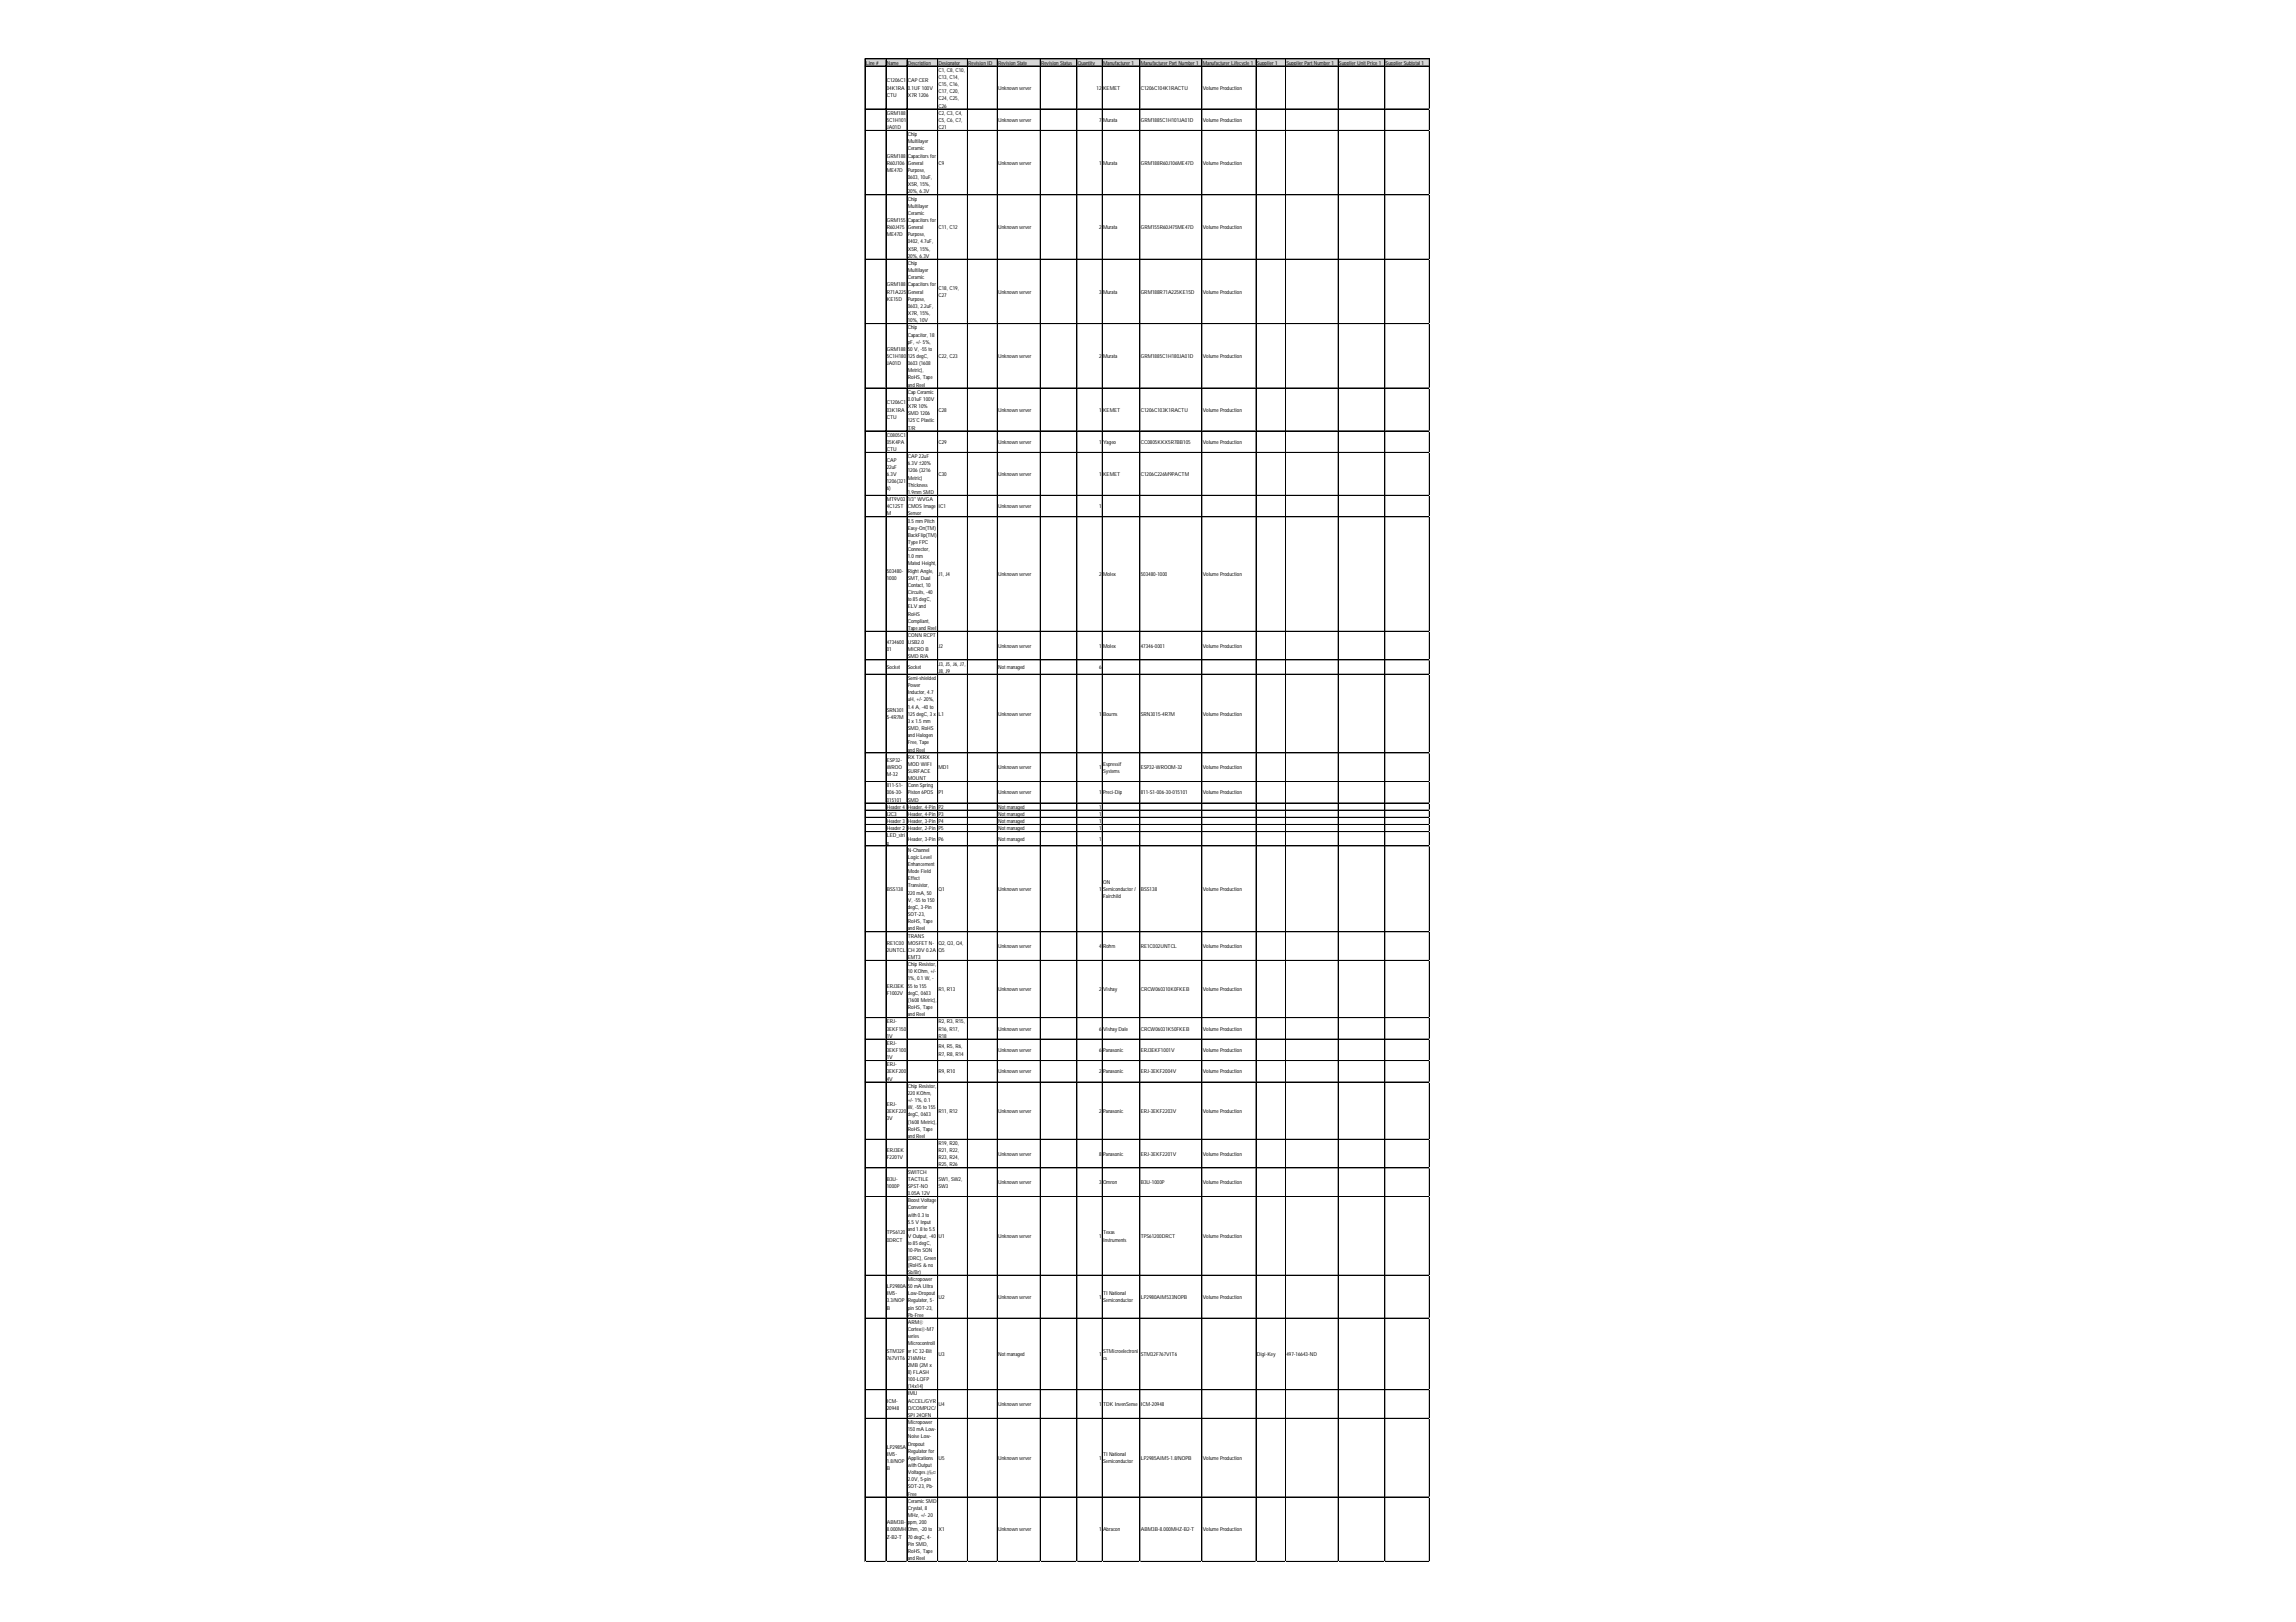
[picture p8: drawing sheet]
<svg xmlns="http://www.w3.org/2000/svg" width="297mm" height="210mm" viewBox="0 0 297 210" stroke-linecap="round" stroke-linejoin="round" font-family="sans-serif">
<defs><g id="words">
<g font-size=".7">
<text x="112" y="8.4">Line #</text>
<text x="114.7" y="8.4">Name</text>
<text x="114.7" y="10.7">C1206C1</text>
<text x="114.7" y="11.6">04K1RA</text>
<text x="117.4" y="8.4">Description</text>
<text x="117.4" y="10.7">CAP CER</text>
<text x="117.4" y="11.6">0.1UF 100V</text>
<text x="121.4" y="8.4">Designator</text>
<text x="121.4" y="9.3">C1, C8, C10,</text>
<text x="121.4" y="10.2">C13, C14,</text>
<text x="121.4" y="11.1">C15, C16,</text>
<text x="125.3" y="8.4">Revision ID</text>
<text x="129.1" y="8.4">Revision State</text>
<text x="129.1" y="11.6">Unknown server</text>
<text x="134.7" y="8.4">Revision Status</text>
<text x="139.4" y="8.4">Quantity</text>
<text x="141.9" y="11.6">12</text>
<text x="142.7" y="8.4">Manufacturer 1</text>
<text x="142.7" y="11.6">KEMET</text>
<text x="147.6" y="8.4">Manufacturer Part Number 1</text>
<text x="147.6" y="11.6">C1206C104K1RACTU</text>
<text x="155.6" y="8.4">Manufacturer Lifecycle 1</text>
<text x="155.6" y="11.6">Volume Production</text>
<text x="162.6" y="8.4">Supplier 1</text>
<text x="166.4" y="8.4">Supplier Part Number 1</text>
<text x="173.2" y="8.4">Supplier Unit Price 1</text>
<text x="179.3" y="8.4">Supplier Subtotal 1</text>
<text x="114.7" y="12.5">CTU</text>
<text x="114.7" y="14.8">GRM188</text>
<text x="114.7" y="15.8">5C1H101</text>
<text x="114.7" y="16.7">JA01D</text>
<text x="117.4" y="12.5">X7R 1206</text>
<text x="117.4" y="17.6">Chip</text>
<text x="121.4" y="12.1">C17, C20,</text>
<text x="121.4" y="13">C24, C25,</text>
<text x="121.4" y="13.9">C26</text>
<text x="121.4" y="14.8">C2, C3, C4,</text>
<text x="121.4" y="15.8">C5, C6, C7,</text>
<text x="121.4" y="16.7">C21</text>
<text x="129.1" y="15.8">Unknown server</text>
<text x="142.2" y="15.8">7</text>
<text x="142.7" y="15.8">Murata</text>
<text x="147.6" y="15.8">GRM1885C1H101JA01D</text>
<text x="155.6" y="15.8">Volume Production</text>
<text x="114.7" y="20.4">GRM188</text>
<text x="114.7" y="21.3">R60J106</text>
<text x="114.7" y="22.3">ME47D</text>
<text x="117.4" y="18.5">Multilayer</text>
<text x="117.4" y="19.5">Ceramic</text>
<text x="117.4" y="20.4">Capacitors for</text>
<text x="117.4" y="21.3">General</text>
<text x="117.4" y="22.3">Purpose,</text>
<text x="117.4" y="23.2">0603, 10uF,</text>
<text x="121.4" y="21.3">C9</text>
<text x="129.1" y="21.3">Unknown server</text>
<text x="142.2" y="21.3">1</text>
<text x="142.7" y="21.3">Murata</text>
<text x="147.6" y="21.3">GRM188R60J106ME47D</text>
<text x="155.6" y="21.3">Volume Production</text>
<text x="114.7" y="28.7">GRM155</text>
<text x="114.7" y="29.7">R60J475</text>
<text x="117.4" y="24.1">X5R, 15%,</text>
<text x="117.4" y="25">20%, 6.3V</text>
<text x="117.4" y="26">Chip</text>
<text x="117.4" y="26.9">Multilayer</text>
<text x="117.4" y="27.8">Ceramic</text>
<text x="117.4" y="28.7">Capacitors for</text>
<text x="117.4" y="29.7">General</text>
<text x="121.4" y="29.7">C11, C12</text>
<text x="129.1" y="29.7">Unknown server</text>
<text x="142.2" y="29.7">2</text>
<text x="142.7" y="29.7">Murata</text>
<text x="147.6" y="29.7">GRM155R60J475ME47D</text>
<text x="155.6" y="29.7">Volume Production</text>
<text x="114.7" y="30.6">ME47D</text>
<text x="117.4" y="30.6">Purpose,</text>
<text x="117.4" y="31.5">0402, 4.7uF,</text>
<text x="117.4" y="32.4">X5R, 15%,</text>
<text x="117.4" y="33.4">20%, 6.3V</text>
<text x="117.4" y="34.3">Chip</text>
<text x="117.4" y="35.2">Multilayer</text>
<text x="114.7" y="37.1">GRM188</text>
<text x="114.7" y="38">R71A225</text>
<text x="114.7" y="38.9">KE15D</text>
<text x="117.4" y="36.1">Ceramic</text>
<text x="117.4" y="37.1">Capacitors for</text>
<text x="117.4" y="38">General</text>
<text x="117.4" y="38.9">Purpose,</text>
<text x="117.4" y="39.8">0603, 2.2uF,</text>
<text x="117.4" y="40.8">X7R, 15%,</text>
<text x="117.4" y="41.7">10%, 10V</text>
<text x="121.4" y="37.5">C18, C19,</text>
<text x="121.4" y="38.4">C27</text>
<text x="129.1" y="38">Unknown server</text>
<text x="142.2" y="38">3</text>
<text x="142.7" y="38">Murata</text>
<text x="147.6" y="38">GRM188R71A225KE15D</text>
<text x="155.6" y="38">Volume Production</text>
<text x="114.7" y="45.4">GRM188</text>
<text x="114.7" y="46.3">5C1H180</text>
<text x="114.7" y="47.3">JA01D</text>
<text x="117.4" y="42.6">Chip</text>
<text x="117.4" y="43.5">Capacitor, 18</text>
<text x="117.4" y="44.5">pF, +/- 5%,</text>
<text x="117.4" y="45.4">50 V, -55 to</text>
<text x="117.4" y="46.3">125 degC,</text>
<text x="117.4" y="47.3">0603 (1608</text>
<text x="121.4" y="46.3">C22, C23</text>
<text x="129.1" y="46.3">Unknown server</text>
<text x="142.2" y="46.3">2</text>
<text x="142.7" y="46.3">Murata</text>
<text x="147.6" y="46.3">GRM1885C1H180JA01D</text>
<text x="155.6" y="46.3">Volume Production</text>
<text x="114.7" y="52.3">C1206C1</text>
<text x="114.7" y="53.3">03K1RA</text>
<text x="117.4" y="48.2">Metric),</text>
<text x="117.4" y="49.1">RoHS, Tape</text>
<text x="117.4" y="50">and Reel</text>
<text x="117.4" y="51">Cap Ceramic</text>
<text x="117.4" y="51.9">0.01uF 100V</text>
<text x="117.4" y="52.8">X7R 10%</text>
<text x="117.4" y="53.7">SMD 1206</text>
<text x="121.4" y="53.3">C28</text>
<text x="129.1" y="53.3">Unknown server</text>
<text x="142.2" y="53.3">1</text>
<text x="142.7" y="53.3">KEMET</text>
<text x="147.6" y="53.3">C1206C103K1RACTU</text>
<text x="155.6" y="53.3">Volume Production</text>
<text x="114.7" y="54.2">CTU</text>
<text x="114.7" y="56.5">C0805C1</text>
<text x="114.7" y="57.4">05K4PA</text>
<text x="114.7" y="58.4">CTU</text>
<text x="114.7" y="59.7">CAP</text>
<text x="117.4" y="54.7">125°C Plastic</text>
<text x="117.4" y="55.6">T/R</text>
<text x="117.4" y="59.3">CAP 22uF</text>
<text x="121.4" y="57.4">C29</text>
<text x="129.1" y="57.4">Unknown server</text>
<text x="142.2" y="57.4">1</text>
<text x="142.7" y="57.4">Yageo</text>
<text x="147.6" y="57.4">CC0805KKX5R7BB105</text>
<text x="155.6" y="57.4">Volume Production</text>
<text x="114.7" y="60.7">22uF</text>
<text x="114.7" y="61.6">6.3V</text>
<text x="114.7" y="62.5">1206(321</text>
<text x="114.7" y="63.4">6)</text>
<text x="114.7" y="64.8">MT9V03</text>
<text x="114.7" y="65.8">4C12ST</text>
<text x="117.4" y="60.2">6.3V ±20%</text>
<text x="117.4" y="61.1">1206 (3216</text>
<text x="117.4" y="62.1">Metric)</text>
<text x="117.4" y="63">Thickness</text>
<text x="117.4" y="63.9">1.9mm SMD</text>
<text x="117.4" y="64.8">1/3&quot; WVGA</text>
<text x="117.4" y="65.8">CMOS Image</text>
<text x="121.4" y="61.6">C30</text>
<text x="121.4" y="65.8">IC1</text>
<text x="129.1" y="61.6">Unknown server</text>
<text x="129.1" y="65.8">Unknown server</text>
<text x="142.2" y="61.6">1</text>
<text x="142.2" y="65.8">1</text>
<text x="142.7" y="61.6">KEMET</text>
<text x="147.6" y="61.6">C1206C226M9PACTM</text>
<text x="114.7" y="66.7">M</text>
<text x="117.4" y="66.7">Sensor</text>
<text x="117.4" y="67.6">0.5 mm Pitch</text>
<text x="117.4" y="68.5">Easy-On(TM)</text>
<text x="117.4" y="69.5">BackFlip(TM)</text>
<text x="117.4" y="70.4">Type FPC</text>
<text x="117.4" y="71.3">Connector,</text>
<text x="114.7" y="74.1">503480-</text>
<text x="114.7" y="75">1000</text>
<text x="117.4" y="72.3">1.0 mm</text>
<text x="117.4" y="73.2">Mated Height,</text>
<text x="117.4" y="74.1">Right Angle,</text>
<text x="117.4" y="75">SMT, Dual</text>
<text x="117.4" y="76">Contact, 10</text>
<text x="117.4" y="76.9">Circuits, -40</text>
<text x="117.4" y="77.8">to 85 degC,</text>
<text x="121.4" y="74.6">J1, J4</text>
<text x="129.1" y="74.6">Unknown server</text>
<text x="142.2" y="74.6">2</text>
<text x="142.7" y="74.6">Molex</text>
<text x="147.6" y="74.6">503480-1000</text>
<text x="155.6" y="74.6">Volume Production</text>
<text x="114.7" y="83.4">4734600</text>
<text x="117.4" y="78.7">ELV and</text>
<text x="117.4" y="79.7">RoHS</text>
<text x="117.4" y="80.6">Compliant,</text>
<text x="117.4" y="81.5">Tape and Reel</text>
<text x="117.4" y="82.4">CONN RCPT</text>
<text x="117.4" y="83.4">USB2.0</text>
<text x="121.4" y="83.8">J2</text>
<text x="129.1" y="83.8">Unknown server</text>
<text x="142.2" y="83.8">1</text>
<text x="142.7" y="83.8">Molex</text>
<text x="147.6" y="83.8">47346-0001</text>
<text x="155.6" y="83.8">Volume Production</text>
<text x="114.7" y="84.3">01</text>
<text x="114.7" y="86.6">Socket</text>
<text x="117.4" y="84.3">MICRO B</text>
<text x="117.4" y="85.2">SMD R/A</text>
<text x="117.4" y="86.6">Socket</text>
<text x="117.4" y="88">Semi-shielded</text>
<text x="117.4" y="88.9">Power</text>
<text x="117.4" y="89.8">Inductor, 4.7</text>
<text x="121.4" y="86.1">J3, J5, J6, J7,</text>
<text x="121.4" y="87.1">J8, J9</text>
<text x="129.1" y="86.6">Not managed</text>
<text x="142.2" y="86.6">6</text>
<text x="114.7" y="92.1">SRN301</text>
<text x="114.7" y="93.1">5-4R7M</text>
<text x="117.4" y="90.8">uH, +/- 20%,</text>
<text x="117.4" y="91.7">1.4 A, -40 to</text>
<text x="117.4" y="92.6">125 degC, 3 x</text>
<text x="117.4" y="93.5">3 x 1.5 mm</text>
<text x="117.4" y="94.5">SMD, RoHS</text>
<text x="117.4" y="95.4">and Halogen</text>
<text x="121.4" y="92.6">L1</text>
<text x="129.1" y="92.6">Unknown server</text>
<text x="142.2" y="92.6">1</text>
<text x="142.7" y="92.6">Bourns</text>
<text x="147.6" y="92.6">SRN3015-4R7M</text>
<text x="155.6" y="92.6">Volume Production</text>
<text x="114.7" y="98.6">ESP32-</text>
<text x="114.7" y="99.6">WROO</text>
<text x="114.7" y="100.5">M-32</text>
<text x="114.7" y="101.9">811-S1-</text>
<text x="117.4" y="96.3">Free, Tape</text>
<text x="117.4" y="97.3">and Reel</text>
<text x="117.4" y="98.2">RX TXRX</text>
<text x="117.4" y="99.1">MOD WIFI</text>
<text x="117.4" y="100">SURFACE</text>
<text x="117.4" y="101">MOUNT</text>
<text x="117.4" y="101.9">Conn Spring</text>
<text x="121.4" y="99.6">MD1</text>
<text x="129.1" y="99.6">Unknown server</text>
<text x="142.2" y="99.6">1</text>
<text x="142.7" y="99.1">Espressif</text>
<text x="142.7" y="100">Systems</text>
<text x="147.6" y="99.6">ESP32-WROOM-32</text>
<text x="155.6" y="99.6">Volume Production</text>
<text x="114.7" y="102.8">006-30-</text>
<text x="114.7" y="103.7">015101</text>
<text x="114.7" y="104.7">Header 4</text>
<text x="114.7" y="105.6">I2C3</text>
<text x="114.7" y="106.5">Header 3</text>
<text x="114.7" y="107.4">Header 2</text>
<text x="117.4" y="102.8">Piston 6POS</text>
<text x="117.4" y="103.7">SMD</text>
<text x="117.4" y="104.7">Header, 4-Pin</text>
<text x="117.4" y="105.6">Header, 4-Pin</text>
<text x="117.4" y="106.5">Header, 3-Pin</text>
<text x="117.4" y="107.4">Header, 2-Pin</text>
<text x="121.4" y="102.8">P1</text>
<text x="121.4" y="104.7">P2</text>
<text x="121.4" y="105.6">P3</text>
<text x="121.4" y="106.5">P4</text>
<text x="121.4" y="107.4">P5</text>
<text x="129.1" y="102.8">Unknown server</text>
<text x="129.1" y="104.7">Not managed</text>
<text x="129.1" y="105.6">Not managed</text>
<text x="129.1" y="106.5">Not managed</text>
<text x="129.1" y="107.4">Not managed</text>
<text x="142.2" y="102.8">1</text>
<text x="142.2" y="104.7">1</text>
<text x="142.2" y="105.6">1</text>
<text x="142.2" y="106.5">1</text>
<text x="142.2" y="107.4">1</text>
<text x="142.7" y="102.8">Preci-Dip</text>
<text x="147.6" y="102.8">811-S1-006-30-015101</text>
<text x="155.6" y="102.8">Volume Production</text>
<text x="114.7" y="108.4">LED_stri</text>
<text x="114.7" y="109.3">p</text>
<text x="117.4" y="108.8">Header, 3-Pin</text>
<text x="117.4" y="110.2">N-Channel</text>
<text x="117.4" y="111.1">Logic Level</text>
<text x="117.4" y="112.1">Enhancement</text>
<text x="117.4" y="113">Mode Field</text>
<text x="117.4" y="113.9">Effect</text>
<text x="121.4" y="108.8">P6</text>
<text x="129.1" y="108.8">Not managed</text>
<text x="142.2" y="108.8">1</text>
<text x="114.7" y="115.3">BSS138</text>
<text x="117.4" y="114.8">Transistor,</text>
<text x="117.4" y="115.8">220 mA, 50</text>
<text x="117.4" y="116.7">V, -55 to 150</text>
<text x="117.4" y="117.6">degC, 3-Pin</text>
<text x="117.4" y="118.5">SOT-23,</text>
<text x="117.4" y="119.5">RoHS, Tape</text>
<text x="121.4" y="115.3">Q1</text>
<text x="129.1" y="115.3">Unknown server</text>
<text x="142.2" y="115.3">1</text>
<text x="142.7" y="114.4">ON</text>
<text x="142.7" y="115.3">Semiconductor /</text>
<text x="142.7" y="116.2">Fairchild</text>
<text x="147.6" y="115.3">BSS138</text>
<text x="155.6" y="115.3">Volume Production</text>
<text x="114.7" y="122.3">RE1C00</text>
<text x="114.7" y="123.2">2UNTCL</text>
<text x="117.4" y="120.4">and Reel</text>
<text x="117.4" y="121.3">TRANS</text>
<text x="117.4" y="122.3">MOSFET N-</text>
<text x="117.4" y="123.2">CH 20V 0.2A</text>
<text x="117.4" y="124.1">EMT3</text>
<text x="117.4" y="125">Chip Resistor,</text>
<text x="117.4" y="126">10 KOhm, +/-</text>
<text x="121.4" y="122.3">Q2, Q3, Q4,</text>
<text x="121.4" y="123.2">Q5</text>
<text x="129.1" y="122.7">Unknown server</text>
<text x="142.2" y="122.7">4</text>
<text x="142.7" y="122.7">Rohm</text>
<text x="147.6" y="122.7">RE1C002UNTCL</text>
<text x="155.6" y="122.7">Volume Production</text>
<text x="114.7" y="127.8">ERJ3EK</text>
<text x="114.7" y="128.7">F1002V</text>
<text x="117.4" y="126.9">1%, 0.1 W, -</text>
<text x="117.4" y="127.8">55 to 155</text>
<text x="117.4" y="128.7">degC, 0603</text>
<text x="117.4" y="129.7">(1608 Metric),</text>
<text x="117.4" y="130.6">RoHS, Tape</text>
<text x="117.4" y="131.5">and Reel</text>
<text x="121.4" y="128.3">R1, R13</text>
<text x="129.1" y="128.3">Unknown server</text>
<text x="142.2" y="128.3">2</text>
<text x="142.7" y="128.3">Vishay</text>
<text x="147.6" y="128.3">CRCW060310K0FKEB</text>
<text x="155.6" y="128.3">Volume Production</text>
<text x="114.7" y="132.4">ERJ-</text>
<text x="114.7" y="133.4">3EKF150</text>
<text x="114.7" y="134.3">1V</text>
<text x="114.7" y="135.2">ERJ-</text>
<text x="114.7" y="136.1">3EKF100</text>
<text x="114.7" y="137.1">1V</text>
<text x="114.7" y="138">ERJ-</text>
<text x="121.4" y="132.4">R2, R3, R15,</text>
<text x="121.4" y="133.4">R16, R17,</text>
<text x="121.4" y="134.3">R18</text>
<text x="121.4" y="135.7">R4, R5, R6,</text>
<text x="121.4" y="136.6">R7, R8, R14</text>
<text x="129.1" y="133.4">Unknown server</text>
<text x="129.1" y="136.1">Unknown server</text>
<text x="142.2" y="133.4">6</text>
<text x="142.2" y="136.1">6</text>
<text x="142.7" y="133.4">Vishay Dale</text>
<text x="142.7" y="136.1">Panasonic</text>
<text x="147.6" y="133.4">CRCW06031K50FKEB</text>
<text x="147.6" y="136.1">ERJ3EKF1001V</text>
<text x="155.6" y="133.4">Volume Production</text>
<text x="155.6" y="136.1">Volume Production</text>
<text x="114.7" y="138.9">3EKF200</text>
<text x="114.7" y="139.8">4V</text>
<text x="114.7" y="143.1">ERJ-</text>
<text x="117.4" y="140.8">Chip Resistor,</text>
<text x="117.4" y="141.7">220 KOhm,</text>
<text x="117.4" y="142.6">+/- 1%, 0.1</text>
<text x="117.4" y="143.5">W, -55 to 155</text>
<text x="121.4" y="138.9">R9, R10</text>
<text x="129.1" y="138.9">Unknown server</text>
<text x="142.2" y="138.9">2</text>
<text x="142.7" y="138.9">Panasonic</text>
<text x="147.6" y="138.9">ERJ-3EKF2004V</text>
<text x="155.6" y="138.9">Volume Production</text>
<text x="114.7" y="144">3EKF220</text>
<text x="114.7" y="144.9">3V</text>
<text x="114.7" y="149.1">ERJ3EK</text>
<text x="117.4" y="144.5">degC, 0603</text>
<text x="117.4" y="145.4">(1608 Metric),</text>
<text x="117.4" y="146.3">RoHS, Tape</text>
<text x="117.4" y="147.3">and Reel</text>
<text x="121.4" y="144">R11, R12</text>
<text x="121.4" y="148.2">R19, R20,</text>
<text x="121.4" y="149.1">R21, R22,</text>
<text x="129.1" y="144">Unknown server</text>
<text x="129.1" y="149.6">Unknown server</text>
<text x="142.2" y="144">2</text>
<text x="142.2" y="149.6">8</text>
<text x="142.7" y="144">Panasonic</text>
<text x="142.7" y="149.6">Panasonic</text>
<text x="147.6" y="144">ERJ-3EKF2203V</text>
<text x="147.6" y="149.6">ERJ-3EKF2201V</text>
<text x="155.6" y="144">Volume Production</text>
<text x="155.6" y="149.6">Volume Production</text>
<text x="114.7" y="150">F2201V</text>
<text x="114.7" y="152.8">B3U-</text>
<text x="114.7" y="153.7">1000P</text>
<text x="117.4" y="151.9">SWITCH</text>
<text x="117.4" y="152.8">TACTILE</text>
<text x="117.4" y="153.7">SPST-NO</text>
<text x="117.4" y="154.7">0.05A 12V</text>
<text x="117.4" y="155.6">Boost Voltage</text>
<text x="121.4" y="150">R23, R24,</text>
<text x="121.4" y="151">R25, R26</text>
<text x="121.4" y="152.8">SW1, SW2,</text>
<text x="121.4" y="153.7">SW3</text>
<text x="129.1" y="153.3">Unknown server</text>
<text x="142.2" y="153.3">3</text>
<text x="142.7" y="153.3">Omron</text>
<text x="147.6" y="153.3">B3U-1000P</text>
<text x="155.6" y="153.3">Volume Production</text>
<text x="114.7" y="159.7">TPS6120</text>
<text x="114.7" y="160.7">0DRCT</text>
<text x="117.4" y="156.5">Converter</text>
<text x="117.4" y="157.4">with 0.3 to</text>
<text x="117.4" y="158.4">5.5 V Input</text>
<text x="117.4" y="159.3">and 1.8 to 5.5</text>
<text x="117.4" y="160.2">V Output, -40</text>
<text x="117.4" y="161.1">to 85 degC,</text>
<text x="121.4" y="160.2">U1</text>
<text x="129.1" y="160.2">Unknown server</text>
<text x="142.2" y="160.2">1</text>
<text x="142.7" y="159.7">Texas</text>
<text x="142.7" y="160.7">Instruments</text>
<text x="147.6" y="160.2">TPS61200DRCT</text>
<text x="155.6" y="160.2">Volume Production</text>
<text x="114.7" y="166.7">LP2980A</text>
<text x="114.7" y="167.6">IM5-</text>
<text x="117.4" y="162.1">10-Pin SON</text>
<text x="117.4" y="163">(DRC), Green</text>
<text x="117.4" y="163.9">(RoHS &amp; no</text>
<text x="117.4" y="164.8">Sb/Br)</text>
<text x="117.4" y="165.8">Micropower</text>
<text x="117.4" y="166.7">50 mA Ultra</text>
<text x="117.4" y="167.6">Low-Dropout</text>
<text x="142.7" y="167.6">TI National</text>
<text x="114.7" y="168.5">3.3/NOP</text>
<text x="114.7" y="169.5">B</text>
<text x="117.4" y="168.5">Regulator, 5-</text>
<text x="117.4" y="169.5">pin SOT-23,</text>
<text x="117.4" y="170.4">Pb-Free</text>
<text x="117.4" y="171.3">ARM®</text>
<text x="117.4" y="172.3">Cortex®-M7</text>
<text x="117.4" y="173.2">series</text>
<text x="121.4" y="168.1">U2</text>
<text x="129.1" y="168.1">Unknown server</text>
<text x="142.2" y="168.1">1</text>
<text x="142.7" y="168.5">Semiconductor</text>
<text x="147.6" y="168.1">LP2980AIM533NOPB</text>
<text x="155.6" y="168.1">Volume Production</text>
<text x="114.7" y="175">STM32F</text>
<text x="114.7" y="176">767VIT6</text>
<text x="117.4" y="174.1">Microcontroll</text>
<text x="117.4" y="175">er IC 32-Bit</text>
<text x="117.4" y="176">216MHz</text>
<text x="117.4" y="176.9">2MB (2M x</text>
<text x="117.4" y="177.8">8) FLASH</text>
<text x="117.4" y="178.7">100-LQFP</text>
<text x="117.4" y="179.7">(14x14)</text>
<text x="121.4" y="175.5">U3</text>
<text x="129.1" y="175.5">Not managed</text>
<text x="142.2" y="175.5">1</text>
<text x="142.7" y="175">STMicroelectroni</text>
<text x="142.7" y="176">cs</text>
<text x="147.6" y="175.5">STM32F767VIT6</text>
<text x="162.6" y="175.5">Digi-Key</text>
<text x="166.4" y="175.5">497-16643-ND</text>
<text x="114.7" y="181.5">ICM-</text>
<text x="114.7" y="182.4">20948</text>
<text x="117.4" y="180.6">IMU</text>
<text x="117.4" y="181.5">ACCEL/GYR</text>
<text x="117.4" y="182.4">O/COMPI2C/</text>
<text x="117.4" y="183.4">SPI 24QFN</text>
<text x="117.4" y="184.3">Micropower</text>
<text x="117.4" y="185.2">150 mA Low-</text>
<text x="121.4" y="182">U4</text>
<text x="129.1" y="182">Unknown server</text>
<text x="142.2" y="182">1</text>
<text x="142.7" y="182">TDK InvenSense</text>
<text x="147.6" y="182">ICM-20948</text>
<text x="114.7" y="187.5">LP2985A</text>
<text x="114.7" y="188.4">IM5-</text>
<text x="114.7" y="189.4">1.8/NOP</text>
<text x="114.7" y="190.3">B</text>
<text x="117.4" y="186.1">Noise Low-</text>
<text x="117.4" y="187.1">Dropout</text>
<text x="117.4" y="188">Regulator for</text>
<text x="117.4" y="188.9">Applications</text>
<text x="117.4" y="189.8">with Output</text>
<text x="117.4" y="190.8">Voltages â‰¤</text>
<text x="117.4" y="191.7">2.0V, 5-pin</text>
<text x="121.4" y="188.9">U5</text>
<text x="129.1" y="188.9">Unknown server</text>
<text x="142.2" y="188.9">1</text>
<text x="142.7" y="188.4">TI National</text>
<text x="142.7" y="189.4">Semiconductor</text>
<text x="147.6" y="188.9">LP2985AIM5-1.8/NOPB</text>
<text x="155.6" y="188.9">Volume Production</text>
<text x="114.7" y="197.3">ABM3B-</text>
<text x="117.4" y="192.6">SOT-23, Pb-</text>
<text x="117.4" y="193.5">Free</text>
<text x="117.4" y="194.5">Ceramic SMD</text>
<text x="117.4" y="195.4">Crystal, 8</text>
<text x="117.4" y="196.3">MHz, +/- 20</text>
<text x="117.4" y="197.3">ppm, 200</text>
<text x="114.7" y="198.2">8.000MH</text>
<text x="114.7" y="199.1">Z-B2-T</text>
<text x="117.4" y="198.2">Ohm, -20 to</text>
<text x="117.4" y="199.1">70 degC, 4-</text>
<text x="117.4" y="200">Pin SMD,</text>
<text x="117.4" y="201">RoHS, Tape</text>
<text x="117.4" y="201.9">and Reel</text>
<text x="121.4" y="198.2">X1</text>
<text x="129.1" y="198.2">Unknown server</text>
<text x="142.2" y="198.2">1</text>
<text x="142.7" y="198.2">Abracon</text>
<text x="147.6" y="198.2">ABM3B-8.000MHZ-B2-T</text>
<text x="155.6" y="198.2">Volume Production</text>
</g>
</g></defs>
<path d="M111.9 7.6h73.1v1h-73.1z" fill="#d3d3d3"/>
<g fill="none" stroke="#000" stroke-width=".13">
<path d="M114.6 7.6v194.5M117.3 7.6v194.5M121.3 7.6v194.5M125.2 7.6v194.5M129 7.6v194.5M134.6 7.6v194.5M139.3 7.6v194.5M142.6 7.6v194.5M147.5 7.6v194.5M155.5 7.6v194.5M162.5 7.6v194.5M166.3 7.6v194.5"/>
<path d="M173.1 7.6v194.5M179.2 7.6v194.5M184.9 7.6v194.5M184.9 7.6h-73v194.5h73v-194.5h-73M184.9 8.5l-73 .1M184.9 14.1h-73M184.9 16.9h-73M111.9 25.2h73M184.9 33.5l-73 .1M111.9 50.2h73M111.9 55.8h73M184.9 41.9h-73"/>
<path d="M184.9 58.5l-73 .1M184.9 64.1h-73M184.9 66.9h-73M111.9 85.4h73M111.9 97.4h73M184.9 81.7h-73M184.9 87.2l-73 .1M111.9 104.8h73M111.9 107.6h73M184.9 101.1h-73M184.9 103.9h-73M184.9 105.8h-73"/>
<path d="M184.9 106.7h-73M184.9 109.5h-73M111.9 137.2h73M111.9 137.3h73M184.9 120.6h-73M184.9 124.3h-73M184.9 131.7h-73M184.9 134.5h-73M111.9 140h73M111.9 147.4h73M111.9 154.8h73M111.9 154.9h73"/>
<path d="M184.9 151.1h-73M111.9 165h73M111.9 179.8h73M111.9 179.9h73M184.9 170.6h-73M184.9 183.5l-73 .1M184.9 193.7h-73M111.9 202.1h73"/>
</g>
<path d="M111.9 202.1h.1" fill="none" stroke="#d4d4d4" stroke-width=".13"/>
<path d="M114.6 202.1h.1" fill="none" stroke="#d4d4d4" stroke-width=".13"/>
<path d="M117.3 202.1h.1" fill="none" stroke="#d4d4d4" stroke-width=".13"/>
<path d="M121.3 202.1h.1" fill="none" stroke="#d4d4d4" stroke-width=".13"/>
<path d="M125.2 202.1h.1" fill="none" stroke="#d4d4d4" stroke-width=".13"/>
<path d="M129 202.1h.1" fill="none" stroke="#d4d4d4" stroke-width=".13"/>
<path d="M134.6 202.1h.1" fill="none" stroke="#d4d4d4" stroke-width=".13"/>
<path d="M139.3 202.1h.1" fill="none" stroke="#d4d4d4" stroke-width=".13"/>
<path d="M142.6 202.1h.1" fill="none" stroke="#d4d4d4" stroke-width=".13"/>
<path d="M147.5 202.1h.1" fill="none" stroke="#d4d4d4" stroke-width=".13"/>
<path d="M155.5 202.1h.1" fill="none" stroke="#d4d4d4" stroke-width=".13"/>
<path d="M162.5 202.1h.1" fill="none" stroke="#d4d4d4" stroke-width=".13"/>
<path d="M166.3 202.1h.1" fill="none" stroke="#d4d4d4" stroke-width=".13"/>
<path d="M173.1 202.1h.1" fill="none" stroke="#d4d4d4" stroke-width=".13"/>
<path d="M179.2 202.1h.1" fill="none" stroke="#d4d4d4" stroke-width=".13"/>
<path d="M184.9 202.1h.1" fill="none" stroke="#d4d4d4" stroke-width=".13"/>
<path d="M184.9 14.1h.1" fill="none" stroke="#d4d4d4" stroke-width=".13"/>
<path d="M184.9 16.9h.1" fill="none" stroke="#d4d4d4" stroke-width=".13"/>
<path d="M184.9 25.2h.1" fill="none" stroke="#d4d4d4" stroke-width=".13"/>
<path d="M184.9 33.5h.1" fill="none" stroke="#d4d4d4" stroke-width=".13"/>
<path d="M184.9 41.9h.1" fill="none" stroke="#d4d4d4" stroke-width=".13"/>
<path d="M184.9 50.2h.1" fill="none" stroke="#d4d4d4" stroke-width=".13"/>
<path d="M184.9 55.8h.1" fill="none" stroke="#d4d4d4" stroke-width=".13"/>
<path d="M184.9 58.5h.1" fill="none" stroke="#d4d4d4" stroke-width=".13"/>
<path d="M184.9 64.1h.1" fill="none" stroke="#d4d4d4" stroke-width=".13"/>
<path d="M184.9 66.9h.1" fill="none" stroke="#d4d4d4" stroke-width=".13"/>
<path d="M184.9 81.7h.1" fill="none" stroke="#d4d4d4" stroke-width=".13"/>
<path d="M184.9 85.4h.1" fill="none" stroke="#d4d4d4" stroke-width=".13"/>
<path d="M184.9 87.2h.1" fill="none" stroke="#d4d4d4" stroke-width=".13"/>
<path d="M184.9 97.4h.1" fill="none" stroke="#d4d4d4" stroke-width=".13"/>
<path d="M184.9 101.1h.1" fill="none" stroke="#d4d4d4" stroke-width=".13"/>
<path d="M184.9 103.9h.1" fill="none" stroke="#d4d4d4" stroke-width=".13"/>
<path d="M184.9 104.8h.1" fill="none" stroke="#d4d4d4" stroke-width=".13"/>
<path d="M184.9 105.8h.1" fill="none" stroke="#d4d4d4" stroke-width=".13"/>
<path d="M184.9 106.7h.1" fill="none" stroke="#d4d4d4" stroke-width=".13"/>
<path d="M184.9 107.6h.1" fill="none" stroke="#d4d4d4" stroke-width=".13"/>
<path d="M184.9 109.5h.1" fill="none" stroke="#d4d4d4" stroke-width=".13"/>
<path d="M184.9 120.6h.1" fill="none" stroke="#d4d4d4" stroke-width=".13"/>
<path d="M184.9 124.3h.1" fill="none" stroke="#d4d4d4" stroke-width=".13"/>
<path d="M184.9 131.7h.1" fill="none" stroke="#d4d4d4" stroke-width=".13"/>
<path d="M184.9 134.5h.1" fill="none" stroke="#d4d4d4" stroke-width=".13"/>
<path d="M184.9 137.2h.1" fill="none" stroke="#d4d4d4" stroke-width=".13"/>
<path d="M184.9 140h.1" fill="none" stroke="#d4d4d4" stroke-width=".13"/>
<path d="M184.9 147.4h.1" fill="none" stroke="#d4d4d4" stroke-width=".13"/>
<path d="M184.9 151.1h.1" fill="none" stroke="#d4d4d4" stroke-width=".13"/>
<path d="M184.9 154.8h.1" fill="none" stroke="#d4d4d4" stroke-width=".13"/>
<path d="M184.9 165h.1" fill="none" stroke="#d4d4d4" stroke-width=".13"/>
<path d="M184.9 170.6h.1" fill="none" stroke="#d4d4d4" stroke-width=".13"/>
<path d="M184.9 179.8h.1" fill="none" stroke="#d4d4d4" stroke-width=".13"/>
<path d="M184.9 183.5h.1" fill="none" stroke="#d4d4d4" stroke-width=".13"/>
<path d="M184.9 193.7h.1" fill="none" stroke="#d4d4d4" stroke-width=".13"/>
<path d="M184.9 202.1h.1" fill="none" stroke="#d4d4d4" stroke-width=".13"/>
<use href="#words"/>
</svg>
